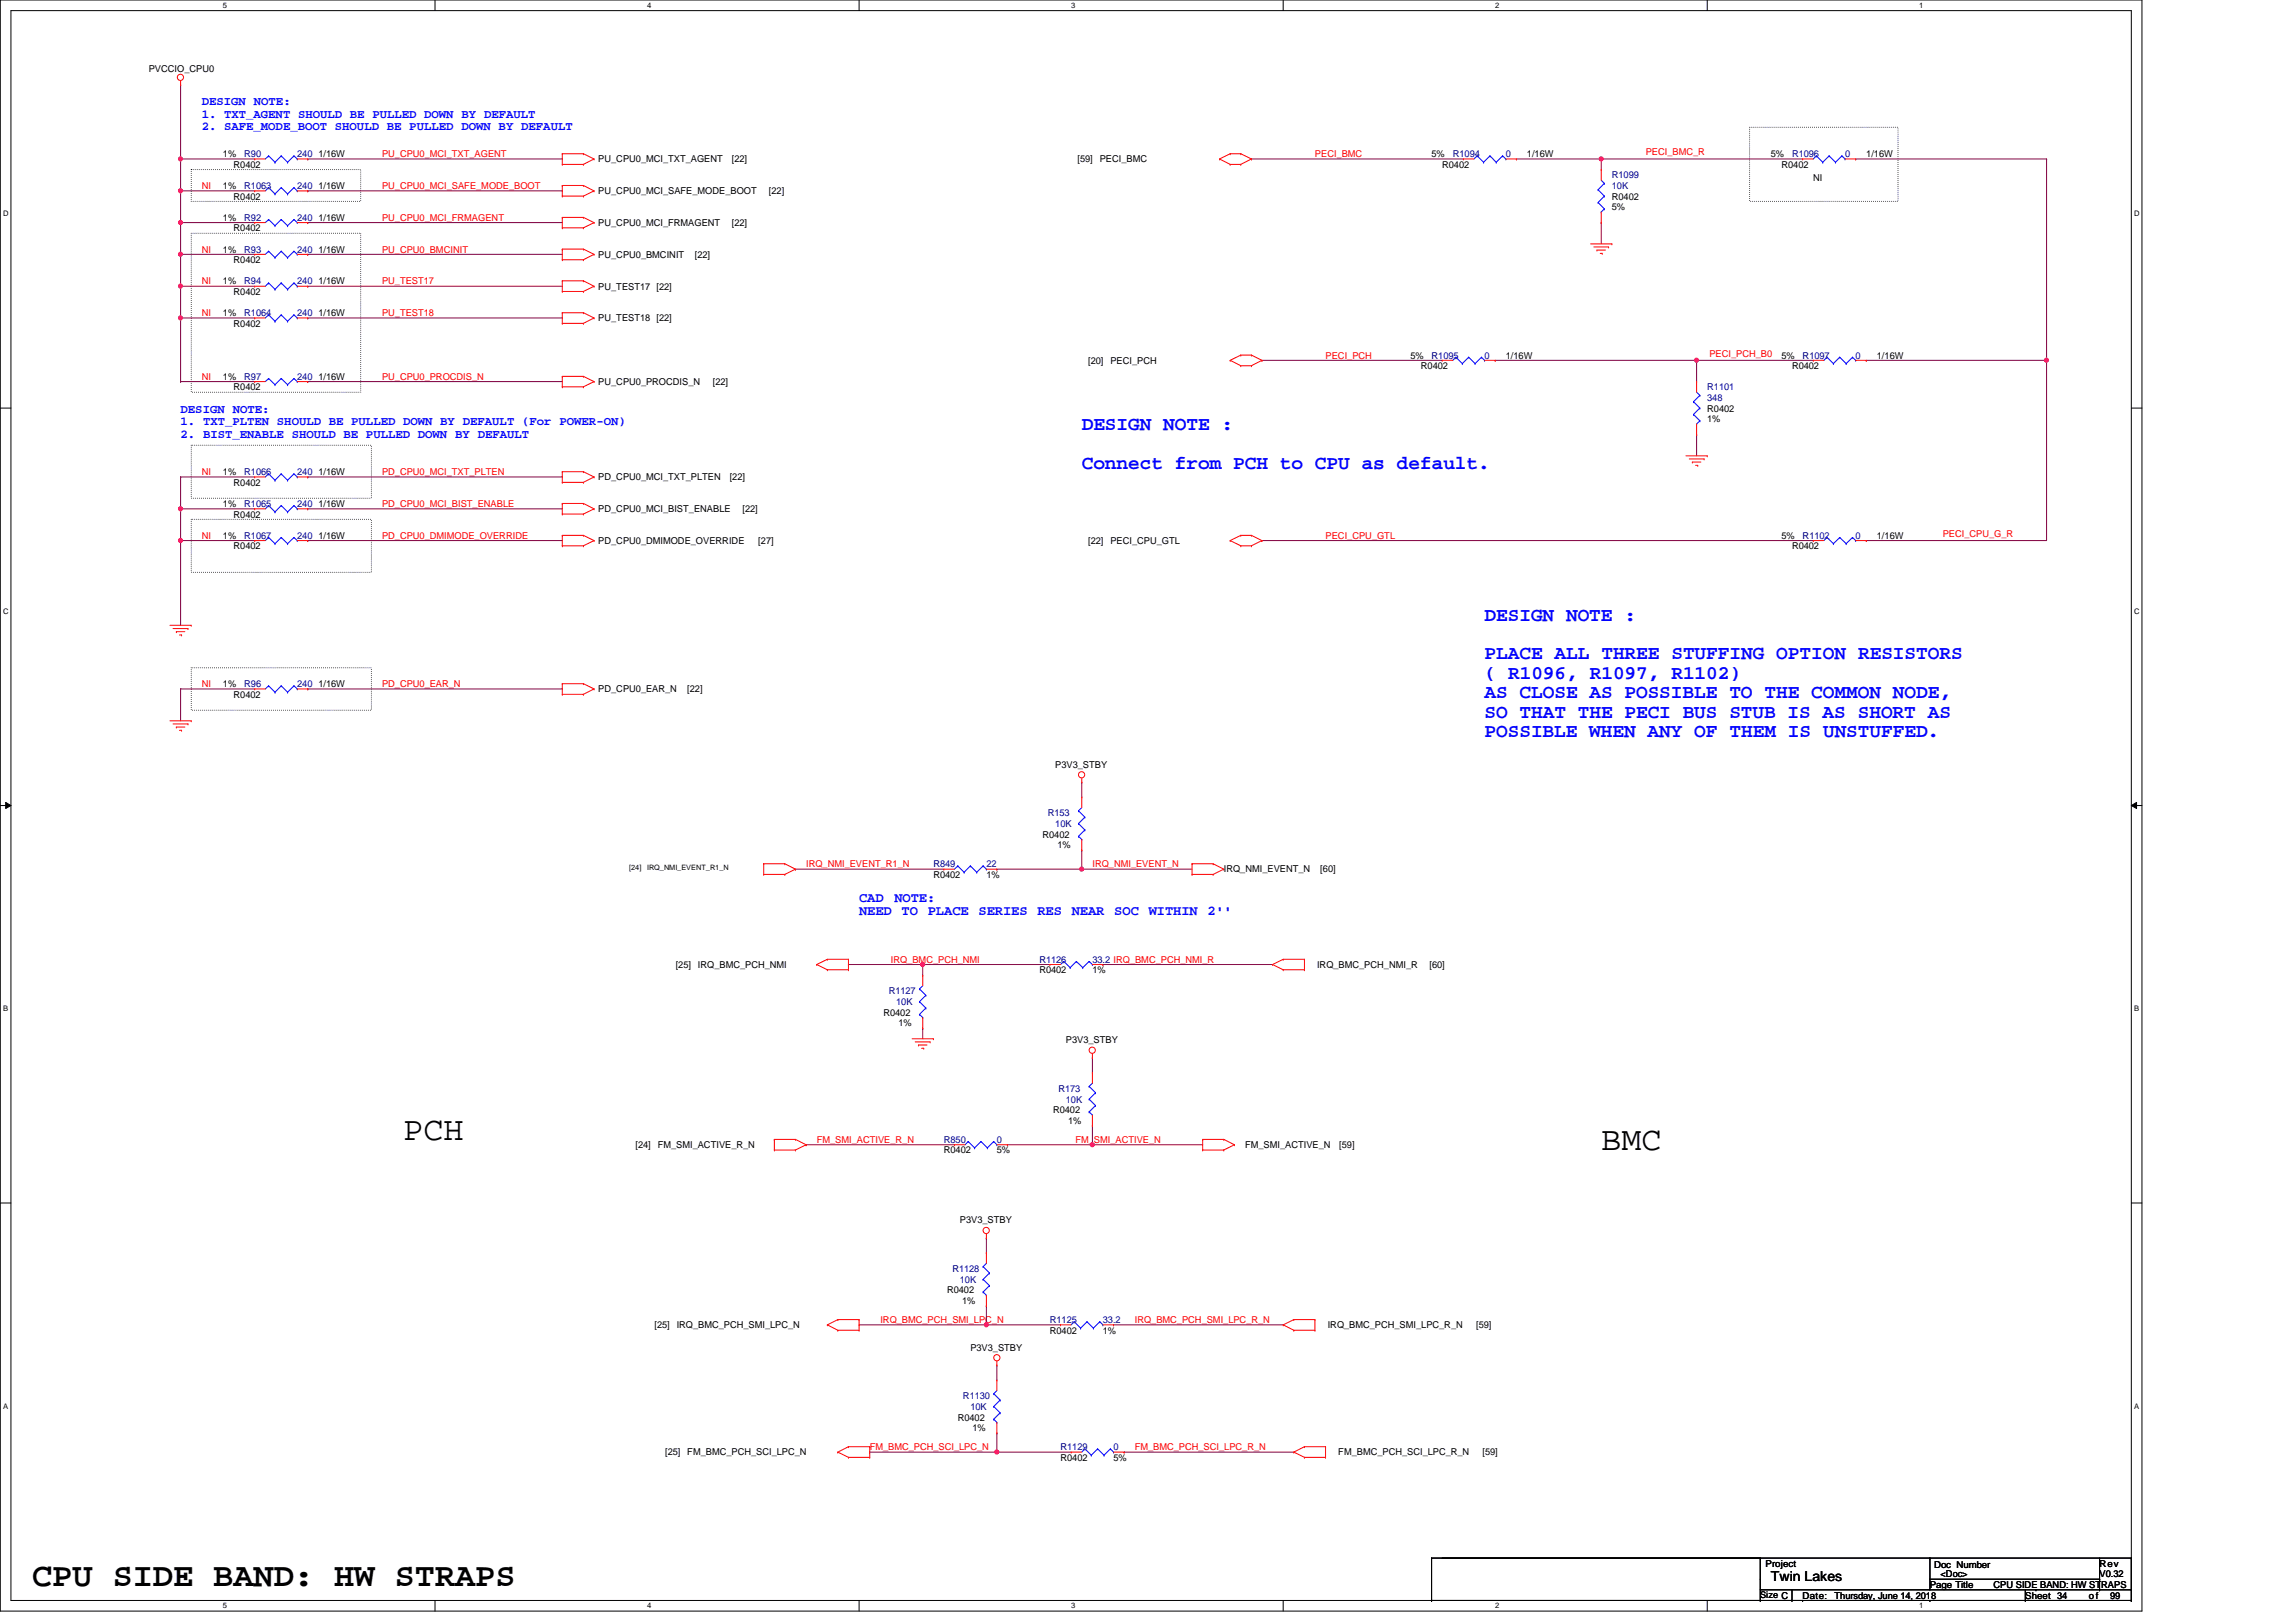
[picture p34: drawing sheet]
<svg xmlns="http://www.w3.org/2000/svg" width="297mm" height="210mm" viewBox="0 0 297 210" stroke-linecap="round" stroke-linejoin="round" font-family="sans-serif">
<defs><g id="words">
<g font-size="4.3">
<text x="52.2" y="147.5">PCH</text>
<text x="207.2" y="148.9">BMC</text>
<text x="4.2" y="205.3">CPU SIDE BAND: HW STRAPS</text>
</g>
<g font-size="2.5" fill="#00f">
<text x="140" y="55.6">DESIGN NOTE :</text>
<text x="140" y="60.6">Connect from PCH to CPU as default.</text>
<text x="192.1" y="80.3">DESIGN NOTE :</text>
<text x="192.1" y="85.3">PLACE ALL THREE STUFFING OPTION RESISTORS</text>
<text x="192.1" y="87.9">( R1096, R1097, R1102)</text>
<text x="192.1" y="90.4">AS CLOSE AS POSSIBLE TO THE COMMON NODE,</text>
<text x="192.1" y="92.9">SO THAT THE PECI BUS STUB IS AS SHORT AS</text>
<text x="192.1" y="95.4">POSSIBLE WHEN ANY OF THEM IS UNSTUFFED.</text>
</g>
<g font-size="1.8" fill="#00f">
<text x="111.1" y="116.7">CAD</text>
<text x="111.1" y="118.4">NEED</text>
<text x="115.7" y="116.7">NOTE:</text>
<text x="116.6" y="118.4">TO</text>
<text x="120" y="118.4">PLACE</text>
<text x="126.6" y="118.4">SERIES</text>
<text x="134.2" y="118.4">RES</text>
<text x="138.7" y="118.4">NEAR</text>
<text x="144.2" y="118.4">SOC</text>
<text x="148.6" y="118.4">WITHIN</text>
<text x="156.2" y="118.4">2''</text>
</g>
<text font-size="1.8" x="229.1" y="204.6">Twin Lakes</text>
<g font-size="1.6" fill="#00f">
<text x="26.1" y="13.7">DESIGN NOTE:</text>
<text x="26.1" y="15.2">1. TXT_AGENT SHOULD BE PULLED DOWN BY DEFAULT</text>
<text x="26.1" y="16.8">2. SAFE_MODE_BOOT SHOULD BE PULLED DOWN BY DEFAULT</text>
<text x="23.4" y="53.4">DESIGN NOTE:</text>
<text x="23.4" y="55">1. TXT_PLTEN SHOULD BE PULLED DOWN BY DEFAULT (For POWER-ON)</text>
<text x="23.4" y="56.6">2. BIST_ENABLE SHOULD BE PULLED DOWN BY DEFAULT</text>
</g>
<g font-size="1.2">
<text x="19.2" y="9.4">PVCCIO_CPU0</text>
<text x="28.8" y="20.3">1%</text>
<text x="30.2" y="21.7">R0402</text>
<text x="41.2" y="20.3">1/16W</text>
<text x="77.4" y="21">PU_CPU0_MCI_TXT_AGENT</text>
<text x="94.7" y="21">[22]</text>
<text x="139.4" y="21">[59]</text>
<text x="142.3" y="21">PECI_BMC</text>
<text x="185.2" y="20.3">5%</text>
<text x="186.6" y="21.7">R0402</text>
<text x="197.5" y="20.3">1/16W</text>
<text x="229.1" y="20.3">5%</text>
<text x="230.5" y="21.7">R0402</text>
<text x="234.6" y="23.5">NI</text>
<text x="241.4" y="20.3">1/16W</text>
<text x="28.8" y="24.4">1%</text>
<text x="28.8" y="28.6">1%</text>
<text x="30.2" y="25.8">R0402</text>
<text x="30.2" y="29.9">R0402</text>
<text x="41.2" y="24.4">1/16W</text>
<text x="41.2" y="28.6">1/16W</text>
<text x="77.4" y="25.1">PU_CPU0_MCI_SAFE_MODE_BOOT</text>
<text x="77.4" y="29.3">PU_CPU0_MCI_FRMAGENT</text>
<text x="94.7" y="29.3">[22]</text>
<text x="99.5" y="25.1">[22]</text>
<text x="208.5" y="25.8">R0402</text>
<text x="208.5" y="27.2">5%</text>
<text x="28.8" y="32.7">1%</text>
<text x="30.2" y="34">R0402</text>
<text x="41.2" y="32.7">1/16W</text>
<text x="77.4" y="33.4">PU_CPU0_BMCINIT</text>
<text x="89.9" y="33.4">[22]</text>
<text x="28.8" y="36.8">1%</text>
<text x="28.8" y="40.9">1%</text>
<text x="30.2" y="38.2">R0402</text>
<text x="41.2" y="36.8">1/16W</text>
<text x="41.2" y="40.9">1/16W</text>
<text x="77.4" y="37.5">PU_TEST17 [22]</text>
<text x="77.4" y="41.6">PU_TEST18 [22]</text>
<text x="30.2" y="42.3">R0402</text>
<text x="140.8" y="47.1">[20]</text>
<text x="143.7" y="47.1">PECI_PCH</text>
<text x="182.5" y="46.4">5%</text>
<text x="183.8" y="47.8">R0402</text>
<text x="194.8" y="46.4">1/16W</text>
<text x="230.5" y="46.4">5%</text>
<text x="231.8" y="47.8">R0402</text>
<text x="242.8" y="46.4">1/16W</text>
<text x="28.8" y="49.1">1%</text>
<text x="30.2" y="50.5">R0402</text>
<text x="41.2" y="49.1">1/16W</text>
<text x="77.4" y="49.8">PU_CPU0_PROCDIS_N</text>
<text x="92.2" y="49.8">[22]</text>
<text x="220.9" y="53.3">R0402</text>
<text x="220.9" y="54.6">1%</text>
<text x="28.8" y="61.5">1%</text>
<text x="28.8" y="65.6">1%</text>
<text x="30.2" y="62.8">R0402</text>
<text x="41.2" y="61.5">1/16W</text>
<text x="41.2" y="65.6">1/16W</text>
<text x="77.4" y="62.2">PD_CPU0_MCI_TXT_PLTEN</text>
<text x="94.4" y="62.2">[22]</text>
<text x="28.8" y="69.7">1%</text>
<text x="30.2" y="71.1">R0402</text>
<text x="30.2" y="67">R0402</text>
<text x="41.2" y="69.7">1/16W</text>
<text x="77.4" y="66.3">PD_CPU0_MCI_BIST_ENABLE</text>
<text x="77.4" y="70.4">PD_CPU0_DMIMODE_OVERRIDE</text>
<text x="96.1" y="66.3">[22]</text>
<text x="98.1" y="70.4">[27]</text>
<text x="140.8" y="70.4">[22]</text>
<text x="143.7" y="70.4">PECI_CPU_GTL</text>
<text x="230.5" y="69.7">5%</text>
<text x="231.8" y="71.1">R0402</text>
<text x="242.8" y="69.7">1/16W</text>
<text x="28.8" y="88.9">1%</text>
<text x="41.2" y="88.9">1/16W</text>
<text x="77.4" y="89.6">PD_CPU0_EAR_N</text>
<text x="88.9" y="89.6">[22]</text>
<text x="30.2" y="90.3">R0402</text>
<text x="136.5" y="99.3">P3V3_STBY</text>
<text x="120.8" y="113.6">R0402</text>
<text x="127.6" y="113.6">1%</text>
<text x="134.9" y="108.4">R0402</text>
<text x="136.8" y="109.7">1%</text>
<text x="158.3" y="112.9">IRQ_NMI_EVENT_N</text>
<text x="170.8" y="112.9">[60]</text>
<text x="87.4" y="125.3">[25]</text>
<text x="90.3" y="125.3">IRQ_BMC_PCH_NMI</text>
<text x="134.5" y="125.9">R0402</text>
<text x="141.3" y="125.9">1%</text>
<text x="170.4" y="125.3">IRQ_BMC_PCH_NMI_R</text>
<text x="184.9" y="125.3">[60]</text>
<text x="114.3" y="131.4">R0402</text>
<text x="116.2" y="132.8">1%</text>
<text x="137.9" y="135">P3V3_STBY</text>
<text x="82.2" y="148.6">[24]</text>
<text x="85.1" y="148.6">FM_SMI_ACTIVE_R_N</text>
<text x="122.1" y="149.3">R0402</text>
<text x="129" y="149.3">5%</text>
<text x="136.2" y="144">R0402</text>
<text x="138.2" y="145.4">1%</text>
<text x="161.1" y="148.6">FM_SMI_ACTIVE_N</text>
<text x="173.3" y="148.6">[59]</text>
<text x="124.2" y="158.3">P3V3_STBY</text>
<text x="122.5" y="167.4">R0402</text>
<text x="84.7" y="171.9">[25]</text>
<text x="87.5" y="171.9">IRQ_BMC_PCH_SMI_LPC_N</text>
<text x="124.5" y="168.7">1%</text>
<text x="135.8" y="172.6">R0402</text>
<text x="142.7" y="172.6">1%</text>
<text x="171.8" y="171.9">IRQ_BMC_PCH_SMI_LPC_R_N</text>
<text x="191" y="171.9">[59]</text>
<text x="125.5" y="174.8">P3V3_STBY</text>
<text x="123.9" y="183.8">R0402</text>
<text x="125.8" y="185.2">1%</text>
<text x="86" y="188.3">[25]</text>
<text x="88.9" y="188.3">FM_BMC_PCH_SCI_LPC_N</text>
<text x="137.2" y="189">R0402</text>
<text x="144.1" y="189">5%</text>
<text x="173.1" y="188.3">FM_BMC_PCH_SCI_LPC_R_N</text>
<text x="191.8" y="188.3">[59]</text>
<text x="228.4" y="202.8">Project</text>
<text x="250.2" y="202.9">Doc Number</text>
<text x="271.6" y="202.8">Rev</text>
<text x="227.7" y="206.8">Size C</text>
<text x="233.2" y="206.9">Date:</text>
<text x="237.3" y="206.9">Thursday, June 14, 2018</text>
<text x="249.7" y="205.5">Page Title</text>
<text x="251.1" y="204.1">&lt;Doc&gt;</text>
<text x="257.9" y="205.5">CPU SIDE BAND: HW STRAPS</text>
<text x="262" y="206.9">Sheet 34</text>
<text x="270.3" y="206.9">of</text>
<text x="271.6" y="204.1">V0.32</text>
<text x="273" y="206.9">99</text>
</g>
<g font-size="1.2" fill="#000080">
<text x="31.6" y="20.3">R90</text>
<text x="38.5" y="20.3">240</text>
<text x="188" y="20.3">R1094</text>
<text x="194.8" y="20.3">0</text>
<text x="208.5" y="23.1">R1099</text>
<text x="231.8" y="20.3">R1096</text>
<text x="238.7" y="20.3">0</text>
<text x="31.6" y="24.4">R1063</text>
<text x="31.6" y="28.6">R92</text>
<text x="38.5" y="24.4">240</text>
<text x="38.5" y="28.6">240</text>
<text x="208.5" y="24.4">10K</text>
<text x="31.6" y="32.7">R93</text>
<text x="38.5" y="32.7">240</text>
<text x="31.6" y="36.8">R94</text>
<text x="31.6" y="40.9">R1064</text>
<text x="38.5" y="36.8">240</text>
<text x="38.5" y="40.9">240</text>
<text x="185.2" y="46.4">R1095</text>
<text x="192.1" y="46.4">0</text>
<text x="233.2" y="46.4">R1097</text>
<text x="240.1" y="46.4">0</text>
<text x="31.6" y="49.1">R97</text>
<text x="38.5" y="49.1">240</text>
<text x="220.9" y="50.5">R1101</text>
<text x="220.9" y="51.9">348</text>
<text x="31.6" y="61.5">R1066</text>
<text x="31.6" y="65.6">R1065</text>
<text x="38.5" y="61.5">240</text>
<text x="38.5" y="65.6">240</text>
<text x="31.6" y="69.7">R1067</text>
<text x="38.5" y="69.7">240</text>
<text x="233.2" y="69.7">R1102</text>
<text x="240.1" y="69.7">0</text>
<text x="31.6" y="88.9">R96</text>
<text x="38.5" y="88.9">240</text>
<text x="135.5" y="105.6">R153</text>
<text x="136.5" y="107">10K</text>
<text x="120.8" y="112.2">R849</text>
<text x="127.6" y="112.2">22</text>
<text x="134.5" y="124.6">R1126</text>
<text x="141.3" y="124.6">33.2 IRQ_BMC_PCH_NMI_R</text>
<text x="115" y="128.7">R1127</text>
<text x="115.9" y="130">10K</text>
<text x="136.9" y="141.3">R173</text>
<text x="137.9" y="142.7">10K</text>
<text x="122.1" y="147.9">R850</text>
<text x="129" y="147.9">0</text>
<text x="123.2" y="164.6">R1128</text>
<text x="124.2" y="166">10K</text>
<text x="135.8" y="171.2">R1125</text>
<text x="142.7" y="171.2">33.2</text>
<text x="124.6" y="181.1">R1130</text>
<text x="125.5" y="182.5">10K</text>
<text x="137.2" y="187.7">R1129</text>
<text x="144.1" y="187.7">0</text>
</g>
<g font-size="1.2" fill="#f00">
<text x="49.4" y="20.3">PU_CPU0_MCI_TXT_AGENT</text>
<text x="170.1" y="20.3">PECI_BMC</text>
<text x="212.9" y="20.1">PECI_BMC_R</text>
<text x="26.1" y="24.4">NI</text>
<text x="49.4" y="24.4">PU_CPU0_MCI_SAFE_MODE_BOOT</text>
<text x="49.4" y="28.6">PU_CPU0_MCI_FRMAGENT</text>
<text x="26.1" y="32.7">NI</text>
<text x="49.4" y="32.7">PU_CPU0_BMCINIT</text>
<text x="26.1" y="36.8">NI</text>
<text x="26.1" y="40.9">NI</text>
<text x="49.4" y="36.8">PU_TEST17</text>
<text x="49.4" y="40.9">PU_TEST18</text>
<text x="171.5" y="46.4">PECI_PCH</text>
<text x="221.1" y="46.1">PECI_PCH_B0</text>
<text x="26.1" y="49.1">NI</text>
<text x="49.4" y="49.1">PU_CPU0_PROCDIS_N</text>
<text x="26.1" y="61.5">NI</text>
<text x="49.4" y="61.5">PD_CPU0_MCI_TXT_PLTEN</text>
<text x="49.4" y="65.6">PD_CPU0_MCI_BIST_ENABLE</text>
<text x="26.1" y="69.7">NI</text>
<text x="49.4" y="69.7">PD_CPU0_DMIMODE_OVERRIDE</text>
<text x="171.5" y="69.7">PECI_CPU_GTL</text>
<text x="251.3" y="69.5">PECI_CPU_G_R</text>
<text x="26.1" y="88.9">NI</text>
<text x="49.4" y="88.9">PD_CPU0_EAR_N</text>
<text x="104.3" y="112.2">IRQ_NMI_EVENT_R1_N</text>
<text x="141.3" y="112.2">IRQ_NMI_EVENT_N</text>
<text x="115.2" y="124.6">IRQ_BMC_PCH_NMI</text>
<text x="105.7" y="147.9">FM_SMI_ACTIVE_R_N</text>
<text x="139.1" y="147.9">FM_SMI_ACTIVE_N</text>
<text x="113.9" y="171.2">IRQ_BMC_PCH_SMI_LPC_N</text>
<text x="146.8" y="171.2">IRQ_BMC_PCH_SMI_LPC_R_N</text>
<text x="112.5" y="187.7">FM_BMC_PCH_SCI_LPC_N</text>
<text x="146.8" y="187.7">FM_BMC_PCH_SCI_LPC_R_N</text>
</g>
<g font-size="1">
<text x="28.8" y="1">5</text>
<text x="83.7" y="1">4</text>
<text x="138.6" y="1">3</text>
<text x="193.4" y="1">2</text>
<text x="248.3" y="1">1</text>
<text x=".4" y="28">D</text>
<text x="276.1" y="28">D</text>
<text x=".4" y="79.4">C</text>
<text x="276.1" y="79.4">C</text>
<text x="81.4" y="112.6">[24]</text>
<text x="83.7" y="112.6">IRQ_NMI_EVENT_R1_N</text>
<text x=".4" y="130.9">B</text>
<text x="276.1" y="130.9">B</text>
<text x=".4" y="182.3">A</text>
<text x="276.1" y="182.3">A</text>
<text x="28.8" y="208.2">5</text>
<text x="83.7" y="208.2">4</text>
<text x="138.6" y="208.2">3</text>
<text x="193.4" y="208.2">2</text>
<text x="248.3" y="208.2">1</text>
</g>
</g></defs>
<path d="M0 0h277.1v208.5h-277.1zM1.4 1.4h274.3v205.7h-274.3z" fill="none" stroke="#000" stroke-width=".13"/>
<g fill="#fff">
<path d="M28.8 .1h.6v1.1h-.6z"/>
<path d="M28.8 207.3h.6v1.1h-.6z"/>
</g>
<path d="M56.3 0v1.4M56.3 207.1v1.4" fill="none" stroke="#000" stroke-width=".13"/>
<g fill="#fff">
<path d="M83.7 .1h.6v1.1h-.6z"/>
<path d="M83.7 207.3h.6v1.1h-.6z"/>
</g>
<path d="M111.1 0v1.4M111.1 207.1v1.4" fill="none" stroke="#000" stroke-width=".13"/>
<g fill="#fff">
<path d="M138.6 .1h.5v1.1h-.5z"/>
<path d="M138.6 207.3h.5v1.1h-.5z"/>
</g>
<path d="M166 0v1.4M166 207.1v1.4" fill="none" stroke="#000" stroke-width=".13"/>
<g fill="#fff">
<path d="M193.4 .1h.6v1.1h-.6z"/>
<path d="M193.4 207.3h.6v1.1h-.6z"/>
</g>
<path d="M220.9 0v1.4M220.9 207.1v1.4" fill="none" stroke="#000" stroke-width=".13"/>
<g fill="#fff">
<path d="M248.3 .1h.6v1.1h-.6z"/>
<path d="M248.3 207.3h.6v1.1h-.6z"/>
<path d="M.4 27.1h.7v1.1h-.7z"/>
<path d="M276.1 27.1h.7v1.1h-.7z"/>
<path d="M.4 78.5h.7v1.1h-.7z"/>
<path d="M276.1 78.5h.7v1.1h-.7z"/>
</g>
<path d="M0 52.8h1.4M275.7 52.8h1.4" fill="none" stroke="#000" stroke-width=".13"/>
<g fill="#fff">
<path d="M.4 130h.7v1.1h-.7z"/>
<path d="M276.1 130h.6v1.1h-.6z"/>
</g>
<path d="M0 104.2h1.4M.7 103.8l.7 .4-.7 .4zM275.7 104.2l.7-.4v.8zM275.7 104.2h1.4" fill="none" stroke="#000" stroke-width=".13"/>
<path d="M.7 103.8l.7 .4-.7 .4zM275.7 104.2l.7-.4v.8z" fill="#000"/>
<g fill="#fff">
<path d="M.4 181.4h.7v1.1h-.7z"/>
<path d="M276.1 181.4h.6v1.1h-.6z"/>
</g>
<path d="M0 155.7h1.4M275.7 155.7h1.4" fill="none" stroke="#000" stroke-width=".13"/>
<path d="M226.4 16.5h19.2v9.6h-19.2zM24.7 21.9h22v4.2h-22zM24.7 30.2h22v20.6h-22zM24.7 57.6h23.3v6.9h-23.3zM24.7 67.2h23.3v6.9h-23.3zM24.7 86.4h23.3v5.5h-23.3z" fill="none" stroke="#000" stroke-width=".13" stroke-dasharray="0 .3"/>
<path d="M23.4 11h.1M23.4 11v9.6" fill="none" stroke="#800040" stroke-width=".13"/>
<circle cx="23.4" cy="20.6" r=".27" fill="#f0f"/>
<circle cx="23.4" cy="20.6" r=".27" fill="none" stroke="#f0f" stroke-width=".13"/>
<g fill="none" stroke="#800040" stroke-width=".13">
<path d="M23.4 20.6h.1M23.4 24.7h.1M23.4 28.8h.1M23.4 32.9h.1M23.4 20.6h9.6M23.4 24.7h9.6M23.4 28.8h9.6M23.4 32.9h9.6M39.8 20.6h.1M39.8 24.7h.1M39.8 28.8h.1M39.8 32.9h.1"/>
<path d="M39.8 20.6h32.9M39.8 24.7h32.9M39.8 28.8h32.9M39.8 32.9h32.9"/>
</g>
<circle cx="23.4" cy="32.9" r=".27" fill="#f0f"/>
<circle cx="23.4" cy="32.9" r=".27" fill="none" stroke="#f0f" stroke-width=".13"/>
<g fill="none" stroke="#800040" stroke-width=".13">
<path d="M23.4 37h.1M23.4 20.6h.1M23.4 24.7h.1M23.4 37h9.6M23.4 20.6v8.2M39.8 37h.1M39.8 37h32.9M23.4 41.1h.1M23.4 49.4h.1M23.4 41.1h9.6M23.4 49.4h9.6M39.8 41.1h.1"/>
<path d="M39.8 49.4h.1M39.8 41.1h32.9M39.8 49.4h32.9"/>
</g>
<circle cx="23.4" cy="28.8" r=".27" fill="#f0f"/>
<circle cx="23.4" cy="28.8" r=".27" fill="none" stroke="#f0f" stroke-width=".13"/>
<circle cx="23.4" cy="24.7" r=".27" fill="#f0f"/>
<circle cx="23.4" cy="24.7" r=".27" fill="none" stroke="#f0f" stroke-width=".13"/>
<path d="M23.4 28.8h.1M23.4 32.9h.1M23.4 37h.1M23.4 28.8v12.3" fill="none" stroke="#800040" stroke-width=".13"/>
<circle cx="23.4" cy="41.1" r=".27" fill="#f0f"/>
<circle cx="23.4" cy="41.1" r=".27" fill="none" stroke="#f0f" stroke-width=".13"/>
<circle cx="23.4" cy="37" r=".27" fill="#f0f"/>
<circle cx="23.4" cy="37" r=".27" fill="none" stroke="#f0f" stroke-width=".13"/>
<g fill="none" stroke="#800040" stroke-width=".13">
<path d="M23.4 41.1h.1M23.4 41.1v8.3M23.4 61.7h.1M23.4 65.8h.1M23.4 61.7v8.3M23.4 61.7h9.6M23.4 65.8h9.6M39.8 61.7h.1M39.8 65.8h.1M39.8 70h.1M39.8 61.7h32.9M39.8 65.8h32.9"/>
<path d="M39.8 70h32.9"/>
</g>
<circle cx="23.4" cy="65.8" r=".27" fill="#f0f"/>
<circle cx="23.4" cy="65.8" r=".27" fill="none" stroke="#f0f" stroke-width=".13"/>
<path d="M23.4 70h.1M23.4 70h9.6M23.4 70v10.9" fill="none" stroke="#800040" stroke-width=".13"/>
<circle cx="23.4" cy="69.9" r=".27" fill="#f0f"/>
<circle cx="23.4" cy="69.9" r=".27" fill="none" stroke="#f0f" stroke-width=".13"/>
<path d="M161.9 20.6h.1M161.9 20.6h27.4M196.2 20.6h.1M196.2 20.6h37M207.2 28.8h.1M207.2 20.6h.1M207.2 20.6v1.3M207.2 28.8v2.8M219.5 56.2h.1M219.5 56.2v2.8" fill="none" stroke="#800040" stroke-width=".13"/>
<circle cx="207.1" cy="20.6" r=".27" fill="#f0f"/>
<circle cx="207.1" cy="20.6" r=".27" fill="none" stroke="#f0f" stroke-width=".13"/>
<path d="M163.3 46.6h.1M163.3 46.6h23.3M193.4 46.6h.1M193.4 46.6h26.1" fill="none" stroke="#800040" stroke-width=".13"/>
<circle cx="219.5" cy="46.6" r=".27" fill="#f0f"/>
<circle cx="219.5" cy="46.6" r=".27" fill="none" stroke="#f0f" stroke-width=".13"/>
<path d="M240.1 20.6h.1M240.1 20.6h24.7M264.8 20.6h.1M264.8 20.6v49.4M219.5 46.6h.1M219.5 46.6v2.8M219.5 46.6h15.1M241.4 46.6h.1M241.4 46.6h23.4M264.8 46.6h.1" fill="none" stroke="#800040" stroke-width=".13"/>
<circle cx="264.8" cy="46.6" r=".27" fill="#f0f"/>
<circle cx="264.8" cy="46.6" r=".27" fill="none" stroke="#f0f" stroke-width=".13"/>
<path d="M163.3 70h.1M163.3 70h71.3M241.4 70h.1M241.4 70h23.4M111.1 171.4h.1M111.1 171.4h16.5M144.1 171.4h.1M144.1 171.4h21.9" fill="none" stroke="#800040" stroke-width=".13"/>
<circle cx="127.6" cy="171.4" r=".27" fill="#f0f"/>
<circle cx="127.6" cy="171.4" r=".27" fill="none" stroke="#f0f" stroke-width=".13"/>
<path d="M109.8 124.8h.1M109.8 124.8h26M119.4 124.8h.1M119.4 124.8v1.4M142.7 124.8h.1M142.7 124.8h21.9M127.6 169h.1M127.6 160.2h.1M127.6 171.4h.1M127.6 160.2v1.9M127.6 169v2.4M127.6 171.4h9.6" fill="none" stroke="#800040" stroke-width=".13"/>
<circle cx="119.4" cy="124.8" r=".27" fill="#f0f"/>
<circle cx="119.4" cy="124.8" r=".27" fill="none" stroke="#f0f" stroke-width=".13"/>
<path d="M119.4 133.1h.1M119.4 133.1v1.3M112.5 187.9h.1M112.5 187.9h16.5M145.4 187.9h.1M145.4 187.9h22" fill="none" stroke="#800040" stroke-width=".13"/>
<circle cx="129" cy="187.9" r=".27" fill="#f0f"/>
<circle cx="129" cy="187.9" r=".27" fill="none" stroke="#f0f" stroke-width=".13"/>
<g fill="none" stroke="#800040" stroke-width=".13">
<path d="M102.9 112.5h.1M102.9 112.5h19.2M129 112.5h.1M129 112.5h25.2M140 112.5h.1M104.3 148.1h.1M104.3 148.1h19.2M129 176.7h.1M129 176.7v1.9M129 185.4h.1M129 187.9h.1M129 185.4v2.5"/>
<path d="M129 187.9h9.6"/>
</g>
<circle cx="139.9" cy="112.5" r=".27" fill="#f0f"/>
<circle cx="139.9" cy="112.5" r=".27" fill="none" stroke="#f0f" stroke-width=".13"/>
<path d="M140 110h.1M140 101.2h.1M140 101.2v1.9M140 110v2.5M141.3 136.9h.1M141.3 136.9v1.9M130.3 148.1h.1M130.3 148.1h25.3M141.3 148.1h.1M141.3 145.7h.1M141.3 145.7v2.4" fill="none" stroke="#800040" stroke-width=".13"/>
<circle cx="141.3" cy="148.1" r=".27" fill="#f0f"/>
<circle cx="141.3" cy="148.1" r=".27" fill="none" stroke="#f0f" stroke-width=".13"/>
<path d="M23.4 89.2h.1M23.4 89.2h9.6M23.4 89.2v4.1M39.8 89.2h.1M39.8 89.2h32.9" fill="none" stroke="#800040" stroke-width=".13"/>
<g fill="none" stroke="#f00" stroke-width=".13">
<path d="M23.4 11h.1M23.4 10.4v.6M72.7 19.9h.1M72.7 19.9h2.8M72.7 19.9v1.4M75.5 19.9h.1M75.5 19.9l1.4 .7M159.1 19.9h.1M159.1 19.9h1.4M159.1 19.9l-1.3 .7M160.5 19.9h.1M160.5 19.9l1.4 .7"/>
<path d="M33 37h.1M33 20.6h.1M33 24.7h.1M33 32.9h.1M33 28.8h.1M33 37h1.3M33 20.6h1.3M33 24.7h1.3M33 32.9h1.3M33 28.8h1.3M38.5 37h1.3M38.5 20.6h1.3"/>
<path d="M38.5 24.7h1.3M38.5 32.9h1.3M38.5 28.8h1.3M39.8 37h.1M39.8 20.6h.1M39.8 24.7h.1M39.8 32.9h.1M39.8 28.8h.1M72.7 21.3h.1M72.7 24h.1M72.7 25.4h.1M72.7 28.1h.1"/>
<path d="M72.7 29.5h.1M72.7 32.2h.1M72.7 33.6h.1M72.7 36.3h.1M72.7 37.7h.1M72.7 24v1.4M72.7 28.1v1.4M72.7 32.2v1.4M72.7 36.3v1.4M72.7 21.3h2.8M72.7 24h2.8M72.7 25.4h2.8"/>
<path d="M72.7 28.1h2.8M72.7 29.5h2.8M72.7 32.2h2.8M72.7 33.6h2.8M72.7 36.3h2.8M72.7 37.7h2.8M75.5 21.3h.1M75.5 24h.1M75.5 25.4h.1M75.5 28.1h.1M75.5 29.5h.1M75.5 32.2h.1"/>
<path d="M75.5 33.6h.1M75.5 36.3h.1M75.5 37.7h.1M75.5 24l1.4 .7M75.5 28.1l1.4 .7M75.5 32.2l1.4 .7M75.5 36.3l1.4 .7M76.9 20.6h.1M76.9 24.7h.1M76.9 28.8h.1M76.9 32.9h.1M76.9 37h.1"/>
<path d="M76.9 20.6l-1.4 .7M76.9 24.7l-1.4 .7M76.9 28.8l-1.4 .7M76.9 32.9l-1.4 .7M76.9 37l-1.4 .7M157.8 20.6h.1M157.8 20.6l1.3 .7M159.1 21.3h.1M159.1 21.3h1.4M160.5 21.3h.1M161.9 20.6h.1M161.9 20.6l-1.4 .7"/>
<path d="M189.3 20.6h.1M189.3 20.6h1.4M194.8 20.6h1.4M196.2 20.6h.1M205.8 31.6h2.7M206.2 32h1.9M206.6 32.4h.1M206.6 32.4h1.1M207 32.8h.3M207.2 21.9h.1M207.2 28.8h.1M207.2 21.9v1.4"/>
<path d="M207.2 27.4v1.4M207.3 32.8h.1M208.1 32h.1M208.5 31.6h.1M233.2 20.6h.1M233.2 20.6h1.4M238.7 20.6h1.4M240.1 20.6h.1M33 41.1h.1M33 49.4h.1M33 41.1h1.3M33 49.4h1.3"/>
<path d="M38.5 41.1h1.3M38.5 49.4h1.3M39.8 41.1h.1M39.8 49.4h.1M72.7 40.5h.1M72.7 41.8h.1M72.7 48.7h.1M72.7 50.1h.1M72.7 40.5v1.3M72.7 48.7v1.4M72.7 40.5h2.8M72.7 41.8h2.8"/>
<path d="M72.7 48.7h2.8M72.7 50.1h2.8M75.5 40.5h.1M75.5 41.8h.1M75.5 48.7h.1M75.5 50.1h.1M75.5 40.5l1.4 .6M75.5 48.7l1.4 .7M76.9 41.1h.1M76.9 49.4h.1M76.9 41.1l-1.4 .7M76.9 49.4l-1.4 .7"/>
<path d="M159.1 46.6h.1M159.1 46.6l1.4 .7M160.5 46h.1M160.5 47.3h.1M160.5 46l-1.4 .6M160.5 46h1.4M160.5 47.3h1.4M161.9 46h.1M161.9 47.3h.1M161.9 46l1.4 .6M163.3 46.6h.1M163.3 46.6l-1.4 .7"/>
<path d="M186.6 46.6h.1M186.6 46.6h1.4M192.1 46.6h1.3M193.4 46.6h.1M218.1 59h2.8M218.5 59.4h2M218.9 59.8h.1M218.9 59.8h1.1M219.5 49.4h.1M219.5 56.2h.1M219.5 49.4v1.4M219.5 54.9v1.3"/>
<path d="M220.5 59.4h.1M220.9 59h.1M234.6 46.6h.1M234.6 46.6h1.4M240.1 46.6h1.3M241.4 46.6h.1M33 70h.1M33 61.7h.1M33 65.8h.1M33 70h1.3M33 61.7h1.3M33 65.8h1.3"/>
<path d="M38.5 70h1.3M38.5 61.7h1.3M38.5 65.8h1.3M39.8 70h.1M39.8 61.7h.1M39.8 65.8h.1M72.7 61h.1M72.7 62.4h.1M72.7 65.2h.1M72.7 66.5h.1M72.7 69.3h.1M72.7 70.6h.1"/>
<path d="M72.7 61v1.4M72.7 65.2v1.3M72.7 69.3v1.3M72.7 61h2.8M72.7 62.4h2.8M72.7 65.2h2.8M72.7 66.5h2.8M72.7 69.3h2.8M72.7 70.6h2.8M75.5 61h.1M75.5 62.4h.1M75.5 65.2h.1"/>
<path d="M75.5 66.5h.1M75.5 69.3h.1M75.5 70.6h.1M75.5 61l1.4 .7M75.5 65.2l1.4 .6M75.5 69.3l1.4 .7M76.9 61.7h.1M76.9 65.8h.1M76.9 70h.1M76.9 61.7l-1.4 .7M76.9 65.8l-1.4 .7M76.9 70l-1.4 .6"/>
<path d="M159.1 70h.1M159.1 70l1.4 .6M160.5 69.3h.1M160.5 70.6h.1M160.5 69.3h1.4M160.5 70.6h1.4M160.5 69.3l-1.4 .7M161.9 69.3h.1M161.9 70.6h.1M161.9 69.3l1.4 .7M163.3 70h.1M163.3 70l-1.4 .6"/>
<path d="M219.4 60.2h.2M219.6 60.2h.1M234.6 70h.1M234.6 70h1.4M240.1 70h1.3M241.4 70h.1M22 80.9h2.7M22 93.3h2.7M22.4 81.3h1.9M22.4 93.7h1.9M22.8 81.7h.1M22.8 94.1h.1"/>
<path d="M22.8 81.7h1.1M22.8 94.1h1.1M23.2 82.2h.3M23.2 94.5h.3M23.5 82.2h.1M23.5 94.5h.1M24.3 81.3h.1M24.3 93.7h.1M24.7 80.9h.1M24.7 93.3h.1M33 89.2h.1M33 89.2h1.3"/>
<path d="M38.5 89.2h1.3M39.8 89.2h.1M72.7 88.5h.1M72.7 89.9h.1M72.7 88.5v1.4M72.7 88.5h2.8M72.7 89.9h2.8M75.5 88.5h.1M75.5 89.9h.1M75.5 88.5l1.4 .7M76.9 89.2h.1M76.9 89.2l-1.4 .7"/>
<path d="M98.8 111.8h.1M98.8 113.2h.1M98.8 111.8h2.7M98.8 111.8v1.4M98.8 113.2h2.7M101.5 111.8h.1M101.5 113.2h.1M101.5 111.8l1.4 .7M102.9 112.5h.1M102.9 112.5l-1.4 .7M122.1 112.5h.1M122.1 112.5h1.4"/>
<path d="M127.6 112.5h1.4M129 112.5h.1M140 101.2h.1M140 103.1h.1M140 110h.1M140 100.7v.5M140 103.1v1.4M140 108.6v1.4M154.2 113.2h.1M154.2 111.8h.1M154.2 111.8h2.7M154.2 113.2h2.7"/>
<path d="M154.2 111.8v1.4M156.9 111.8h.1M156.9 113.2h.1M156.9 111.8l1.4 .7M158.3 112.5h.1M158.3 112.5l-1.4 .7M105.7 124.8h.1M105.7 124.8l1.3 .7M107 124.1h.1M107 125.5h.1M107 124.1l-1.3 .7M107 124.1h2.8"/>
<path d="M107 125.5h2.8M109.8 124.1h.1M109.8 125.5h.1M109.8 124.1v1.4M118 134.4h2.8M118.4 134.8h1.9M118.8 135.2h.1M118.8 135.2h1.1M119.2 135.7h.3M119.4 126.2h.1M119.4 133.1h.1M119.4 126.2v1.4"/>
<path d="M119.4 131.7v1.4M119.5 135.7h.1M120.3 134.8h.1M120.8 134.4h.1M135.8 124.8h.1M135.8 124.8h1.4M141.3 136.9h.1M141.3 138.8h.1M141.3 136.3v.6M141.3 138.8v1.4M141.3 124.8h1.4M142.7 124.8h.1"/>
<path d="M164.6 124.8h.1M164.6 124.8l1.4 .7M166 124.1h.1M166 125.5h.1M166 124.1h2.8M166 125.5h2.8M166 124.1l-1.4 .7M168.8 124.1h.1M168.8 125.5h.1M168.8 124.1v1.4M100.2 147.4h.1M100.2 148.8h.1"/>
<path d="M100.2 147.4h2.7M100.2 147.4v1.4M100.2 148.8h2.7M102.9 147.4h.1M102.9 148.8h.1M102.9 147.4l1.4 .7M104.3 148.1h.1M104.3 148.1l-1.4 .7M123.5 148.1h.1M123.5 148.1h1.4M127.6 159.7v.5M129 148.1h1.3"/>
<path d="M130.3 148.1h.1M141.3 145.7h.1M141.3 144.3v1.4M155.6 148.8h.1M155.6 147.4h.1M155.6 147.4h2.7M155.6 148.8h2.7M155.6 147.4v1.4M158.3 147.4h.1M158.3 148.8h.1M158.3 147.4l1.4 .7M159.7 148.1h.1"/>
<path d="M159.7 148.1l-1.4 .7M107 171.4h.1M107 171.4l1.4 .7M108.4 170.8h.1M108.4 172.1h.1M108.4 170.8l-1.4 .6M108.4 170.8h2.7M108.4 172.1h2.7M111.1 170.8h.1M111.1 172.1h.1M111.1 170.8v1.3M127.6 160.2h.1"/>
<path d="M127.6 162.1h.1M127.6 169h.1M127.6 162.1v1.4M127.6 167.6v1.4M129 176.7h.1M129 178.6h.1M129 176.1v.6M129 178.6v1.4M137.2 171.4h.1M137.2 171.4h1.4M142.7 171.4h1.4M144.1 171.4h.1"/>
<path d="M166 171.4h.1M166 171.4l1.4 .7M167.4 170.8h.1M167.4 172.1h.1M167.4 170.8h2.7M167.4 172.1h2.7M167.4 170.8l-1.4 .6M170.1 170.8h.1M170.1 172.1h.1M170.1 170.8v1.3M108.4 187.9h.1M108.4 187.9l1.4 .7"/>
<path d="M109.8 187.2h.1M109.8 188.6h.1M109.8 187.2l-1.4 .7M109.8 187.2h2.7M109.8 188.6h2.7M112.5 187.2h.1M112.5 188.6h.1M112.5 187.2v1.4M129 185.4h.1M129 184.1v1.3M138.6 187.9h.1M138.6 187.9h1.4"/>
<path d="M144.1 187.9h1.3M145.4 187.9h.1M167.4 187.9h.1M167.4 187.9l1.4 .7M168.8 187.2h.1M168.8 188.6h.1M168.8 187.2h2.7M168.8 188.6h2.7M168.8 187.2l-1.4 .7M171.5 187.2h.1M171.5 188.6h.1M171.5 187.2v1.4"/>
<circle cx="23.3" cy="10" r=".4"/>
<circle cx="139.9" cy="100.3" r=".4"/>
<circle cx="141.3" cy="135.9" r=".4"/>
<circle cx="127.6" cy="159.2" r=".4"/>
<circle cx="129" cy="175.7" r=".4"/>
</g>
<g fill="none" stroke="#000" stroke-width=".13">
<path d="M185.2 201.6h.1M185.2 207.1h.1M185.2 201.6h90.5M185.2 207.1h90.5M185.2 201.6v5.5M227.7 201.6h.1M227.7 207.1h.1M227.7 205.7h48M227.7 201.6v5.5M231.8 207.1h.1M231.8 205.7v1.4M233.2 207.1h.1"/>
<path d="M249.7 207.1h.1M249.7 201.6h.1M249.7 201.6v4.1M249.7 204.4h21.9M262 207.1h.1M262 205.7v1.4M263.4 205.7h.1M271.6 204.4h.1M271.6 205.7h.1M271.6 201.6v4.1M275.7 201.6h.1M275.7 207.1h.1"/>
<path d="M275.7 205.7h.1M275.7 201.6v5.5"/>
</g>
<g fill="none" stroke="#00f" stroke-width=".13">
<path d="M34.8 36.6h.1M34.8 20.2h.1M34.8 24.3h.1M34.8 32.5h.1M34.8 28.4h.1M34.8 36.6l-.5 .4M34.8 36.6l.8 .8M34.8 20.2l-.5 .4M34.8 20.2l.8 .8M34.8 24.3l-.5 .4M34.8 24.3l.8 .8M34.8 32.5l-.5 .4"/>
<path d="M34.8 32.5l.8 .8M34.8 28.4l-.5 .4M34.8 28.4l.8 .8M35.6 37.4h.1M35.6 21h.1M35.6 25.1h.1M35.6 33.3h.1M35.6 29.2h.1M36.4 36.6h.1M36.4 20.2h.1M36.4 24.3h.1M36.4 32.5h.1"/>
<path d="M36.4 28.4h.1M36.4 36.6l-.8 .8M36.4 36.6l.8 .8M36.4 20.2l-.8 .8M36.4 20.2l.8 .8M36.4 24.3l-.8 .8M36.4 24.3l.8 .8M36.4 32.5l-.8 .8M36.4 32.5l.8 .8M36.4 28.4l-.8 .8M36.4 28.4l.8 .8M37.2 37.4h.1"/>
<path d="M37.2 21h.1M37.2 25.1h.1M37.2 33.3h.1M37.2 29.2h.1M38 36.6h.1M38 20.2h.1M38 24.3h.1M38 32.5h.1M38 28.4h.1M38 36.6l-.8 .8M38 36.6l.5 .4M38 20.2l-.8 .8"/>
<path d="M38 20.2l.5 .4M38 24.3l-.8 .8M38 24.3l.5 .4M38 32.5l-.8 .8M38 32.5l.5 .4M38 28.4l-.8 .8M38 28.4l.5 .4M38.5 37h.1M38.5 20.6h.1M38.5 24.7h.1M38.5 32.9h.1M38.5 28.8h.1"/>
<path d="M191.1 20.2h.1M191.1 20.2l-.4 .4M191.1 20.2l.8 .8M191.9 21h.1M192.8 20.2h.1M192.8 20.2l-.9 .8M192.8 20.2l.8 .8M193.6 21h.1M194.4 20.2h.1M194.4 20.2l-.8 .8M194.4 20.2l.4 .4M194.8 20.6h.1"/>
<path d="M206.8 24.6h.1M206.8 26.2h.1M206.8 24.6l.8 .8M206.8 26.2l.8 .8M207.2 27.4h.1M207.2 23.3l.4 .4M207.6 23.7h.1M207.6 25.4h.1M207.6 27h.1M207.6 27l-.4 .4M207.6 23.7l-.8 .9M207.6 25.4l-.8 .8"/>
<path d="M235 20.2h.1M235 20.2l-.4 .4M235 20.2l.8 .8M235.8 21h.1M236.6 20.2h.1M236.6 20.2l-.8 .8M236.6 20.2l.9 .8M237.5 21h.1M238.3 20.2h.1M238.3 20.2l-.8 .8M238.3 20.2l.4 .4M238.7 20.6h.1"/>
<path d="M34.8 40.7h.1M34.8 49h.1M34.8 40.7l-.5 .4M34.8 40.7l.8 .9M34.8 49l-.5 .4M34.8 49l.8 .8M35.6 41.6h.1M35.6 49.8h.1M36.4 40.7h.1M36.4 49h.1M36.4 40.7l-.8 .9M36.4 40.7l.8 .9"/>
<path d="M36.4 49l-.8 .8M36.4 49l.8 .8M37.2 41.6h.1M37.2 49.8h.1M38 40.7h.1M38 49h.1M38 40.7l-.8 .9M38 40.7l.5 .4M38 49l-.8 .8M38 49l.5 .4M38.5 41.1h.1M38.5 49.4h.1"/>
<path d="M188.4 46.2h.1M188.4 46.2l-.4 .4M188.4 46.2l.8 .9M189.2 47.1h.1M190 46.2h.1M190 46.2l-.8 .9M190 46.2l.8 .9M190.8 47.1h.1M191.7 46.2h.1M191.7 46.2l-.9 .9M191.7 46.2l.4 .4M192.1 46.6h.1"/>
<path d="M219.1 52h.1M219.1 53.6h.1M219.1 52l.8 .8M219.1 53.6l.8 .9M219.5 54.9h.1M219.5 50.8l.4 .4M219.9 51.2h.1M219.9 52.8h.1M219.9 54.5h.1M219.9 51.2l-.8 .8M219.9 52.8l-.8 .8M219.9 54.5l-.4 .4"/>
<path d="M236.4 46.2h.1M236.4 46.2l-.4 .4M236.4 46.2l.8 .9M237.2 47.1h.1M238 46.2h.1M238 46.2l-.8 .9M238 46.2l.8 .9M238.8 47.1h.1M239.7 46.2h.1M239.7 46.2l-.9 .9M239.7 46.2l.4 .4M240.1 46.6h.1"/>
<path d="M34.8 69.6h.1M34.8 61.3h.1M34.8 65.4h.1M34.8 69.6l-.5 .4M34.8 69.6l.8 .8M34.8 61.3l-.5 .4M34.8 61.3l.8 .8M34.8 65.4l-.5 .4M34.8 65.4l.8 .9M35.6 70.4h.1M35.6 62.1h.1M35.6 66.3h.1"/>
<path d="M36.4 69.6h.1M36.4 61.3h.1M36.4 65.4h.1M36.4 69.6l-.8 .8M36.4 69.6l.8 .8M36.4 61.3l-.8 .8M36.4 61.3l.8 .8M36.4 65.4l-.8 .9M36.4 65.4l.8 .9M37.2 70.4h.1M37.2 62.1h.1M37.2 66.3h.1"/>
<path d="M38 69.6h.1M38 61.3h.1M38 65.4h.1M38 69.6l-.8 .8M38 69.6l.5 .4M38 61.3l-.8 .8M38 61.3l.5 .4M38 65.4l-.8 .9M38 65.4l.5 .4M38.5 70h.1M38.5 61.7h.1M38.5 65.8h.1"/>
<path d="M236.4 69.6h.1M236.4 69.6l-.4 .4M236.4 69.6l.8 .8M237.2 70.4h.1M238 69.6h.1M238 69.6l-.8 .8M238 69.6l.8 .8M238.8 70.4h.1M239.7 69.6h.1M239.7 69.6l-.9 .8M239.7 69.6l.4 .4M240.1 70h.1"/>
<path d="M34.8 88.8h.1M34.8 88.8l-.5 .4M34.8 88.8l.8 .8M35.6 89.6h.1M36.4 88.8h.1M36.4 88.8l-.8 .8M36.4 88.8l.8 .8M37.2 89.6h.1M38 88.8h.1M38 88.8l-.8 .8M38 88.8l.5 .4M38.5 89.2h.1"/>
<path d="M123.9 112.1h.1M123.9 112.1l-.4 .4M123.9 112.1l.8 .8M124.7 112.9h.1M125.5 112.1h.1M125.5 112.1l-.8 .8M125.5 112.1l.9 .8M126.4 112.9h.1M127.2 112.1h.1M127.2 112.1l-.8 .8M127.2 112.1l.4 .4M127.6 112.5h.1"/>
<path d="M139.5 104.9h.1M139.5 106.6h.1M139.5 108.2h.1M139.5 104.9l.9 .8M139.5 106.6l.9 .8M139.5 108.2l.5 .4M140 108.6h.1M140 104.5l-.5 .4M140.4 105.7h.1M140.4 107.4h.1M140.4 105.7l-.9 .9M140.4 107.4l-.9 .8"/>
<path d="M119 128h.1M119 129.6h.1M119 131.3h.1M119 128l.8 .8M119 129.6l.8 .9M119 131.3l.4 .4M119.4 131.7h.1M119.4 127.6l-.4 .4M119.8 128.8h.1M119.8 130.5h.1M119.8 128.8l-.8 .8M119.8 130.5l-.8 .8"/>
<path d="M137.6 124.4h.1M137.6 124.4l-.4 .4M137.6 124.4l.8 .8M138.4 125.2h.1M139.3 124.4h.1M139.3 124.4l-.9 .8M139.3 124.4l.8 .8M140.1 125.2h.1M140.9 124.4h.1M140.9 124.4l-.8 .8M140.9 124.4l.4 .4M141.3 124.8h.1"/>
<path d="M125.3 147.7h.1M125.3 147.7l-.4 .4M125.3 147.7l.8 .8M126.1 148.5h.1M126.9 147.7h.1M126.9 147.7l-.8 .8M126.9 147.7l.8 .8M127.7 148.5h.1M128.6 147.7h.1M128.6 147.7l-.9 .8M128.6 147.7l.4 .4M129 148.1h.1"/>
<path d="M140.9 140.6h.1M140.9 142.2h.1M140.9 143.9h.1M140.9 140.6l.8 .8M140.9 142.2l.8 .9M140.9 143.9l.4 .4M141.3 144.3h.1M141.3 140.2l-.4 .4M141.7 141.4h.1M141.7 143.1h.1M141.7 141.4l-.8 .8M141.7 143.1l-.8 .8"/>
<path d="M127.2 163.9h.1M127.2 165.6h.1M127.2 167.2h.1M127.2 163.9l.8 .8M127.2 165.6l.8 .8M127.2 167.2l.4 .4M127.6 167.6h.1M127.6 163.5l-.4 .4M128 164.7h.1M128 166.4h.1M128 164.7l-.8 .9M128 166.4l-.8 .8"/>
<path d="M129 180l-.4 .4M139 171h.1M139 171l-.4 .4M139 171l.8 .9M139.8 171.9h.1M140.6 171h.1M140.6 171l-.8 .9M140.6 171l.9 .9M141.5 171.9h.1M142.3 171h.1M142.3 171l-.8 .9M142.3 171l.4 .4"/>
<path d="M142.7 171.4h.1M128.6 180.4h.1M128.6 182h.1M128.6 183.7h.1M128.6 180.4l.8 .8M128.6 182l.8 .8M128.6 183.7l.4 .4M129 184.1h.1M129.4 181.2h.1M129.4 182.8h.1M129.4 181.2l-.8 .8M129.4 182.8l-.8 .9"/>
<path d="M140.4 187.5h.1M140.4 187.5l-.4 .4M140.4 187.5l.8 .8M141.2 188.3h.1M142 187.5h.1M142 187.5l-.8 .8M142 187.5l.8 .8M142.8 188.3h.1M143.7 187.5h.1M143.7 187.5l-.9 .8M143.7 187.5l.4 .4M144.1 187.9h.1"/>
</g>
<circle cx="23.4" cy="20.6" r=".27" fill="#f0f"/>
<circle cx="23.4" cy="20.6" r=".27" fill="none" stroke="#f0f" stroke-width=".13"/>
<circle cx="23.4" cy="32.9" r=".27" fill="#f0f"/>
<circle cx="23.4" cy="32.9" r=".27" fill="none" stroke="#f0f" stroke-width=".13"/>
<circle cx="23.4" cy="28.8" r=".27" fill="#f0f"/>
<circle cx="23.4" cy="28.8" r=".27" fill="none" stroke="#f0f" stroke-width=".13"/>
<circle cx="23.4" cy="24.7" r=".27" fill="#f0f"/>
<circle cx="23.4" cy="24.7" r=".27" fill="none" stroke="#f0f" stroke-width=".13"/>
<circle cx="23.4" cy="41.1" r=".27" fill="#f0f"/>
<circle cx="23.4" cy="41.1" r=".27" fill="none" stroke="#f0f" stroke-width=".13"/>
<circle cx="23.4" cy="37" r=".27" fill="#f0f"/>
<circle cx="23.4" cy="37" r=".27" fill="none" stroke="#f0f" stroke-width=".13"/>
<circle cx="23.4" cy="65.8" r=".27" fill="#f0f"/>
<circle cx="23.4" cy="65.8" r=".27" fill="none" stroke="#f0f" stroke-width=".13"/>
<circle cx="23.4" cy="69.9" r=".27" fill="#f0f"/>
<circle cx="23.4" cy="69.9" r=".27" fill="none" stroke="#f0f" stroke-width=".13"/>
<circle cx="207.1" cy="20.6" r=".27" fill="#f0f"/>
<circle cx="207.1" cy="20.6" r=".27" fill="none" stroke="#f0f" stroke-width=".13"/>
<circle cx="219.5" cy="46.6" r=".27" fill="#f0f"/>
<circle cx="219.5" cy="46.6" r=".27" fill="none" stroke="#f0f" stroke-width=".13"/>
<circle cx="264.8" cy="46.6" r=".27" fill="#f0f"/>
<circle cx="264.8" cy="46.6" r=".27" fill="none" stroke="#f0f" stroke-width=".13"/>
<circle cx="127.6" cy="171.4" r=".27" fill="#f0f"/>
<circle cx="127.6" cy="171.4" r=".27" fill="none" stroke="#f0f" stroke-width=".13"/>
<circle cx="119.4" cy="124.8" r=".27" fill="#f0f"/>
<circle cx="119.4" cy="124.8" r=".27" fill="none" stroke="#f0f" stroke-width=".13"/>
<circle cx="129" cy="187.9" r=".27" fill="#f0f"/>
<circle cx="129" cy="187.9" r=".27" fill="none" stroke="#f0f" stroke-width=".13"/>
<circle cx="139.9" cy="112.5" r=".27" fill="#f0f"/>
<circle cx="139.9" cy="112.5" r=".27" fill="none" stroke="#f0f" stroke-width=".13"/>
<circle cx="141.3" cy="148.1" r=".27" fill="#f0f"/>
<circle cx="141.3" cy="148.1" r=".27" fill="none" stroke="#f0f" stroke-width=".13"/>
<use href="#words"/>
</svg>
